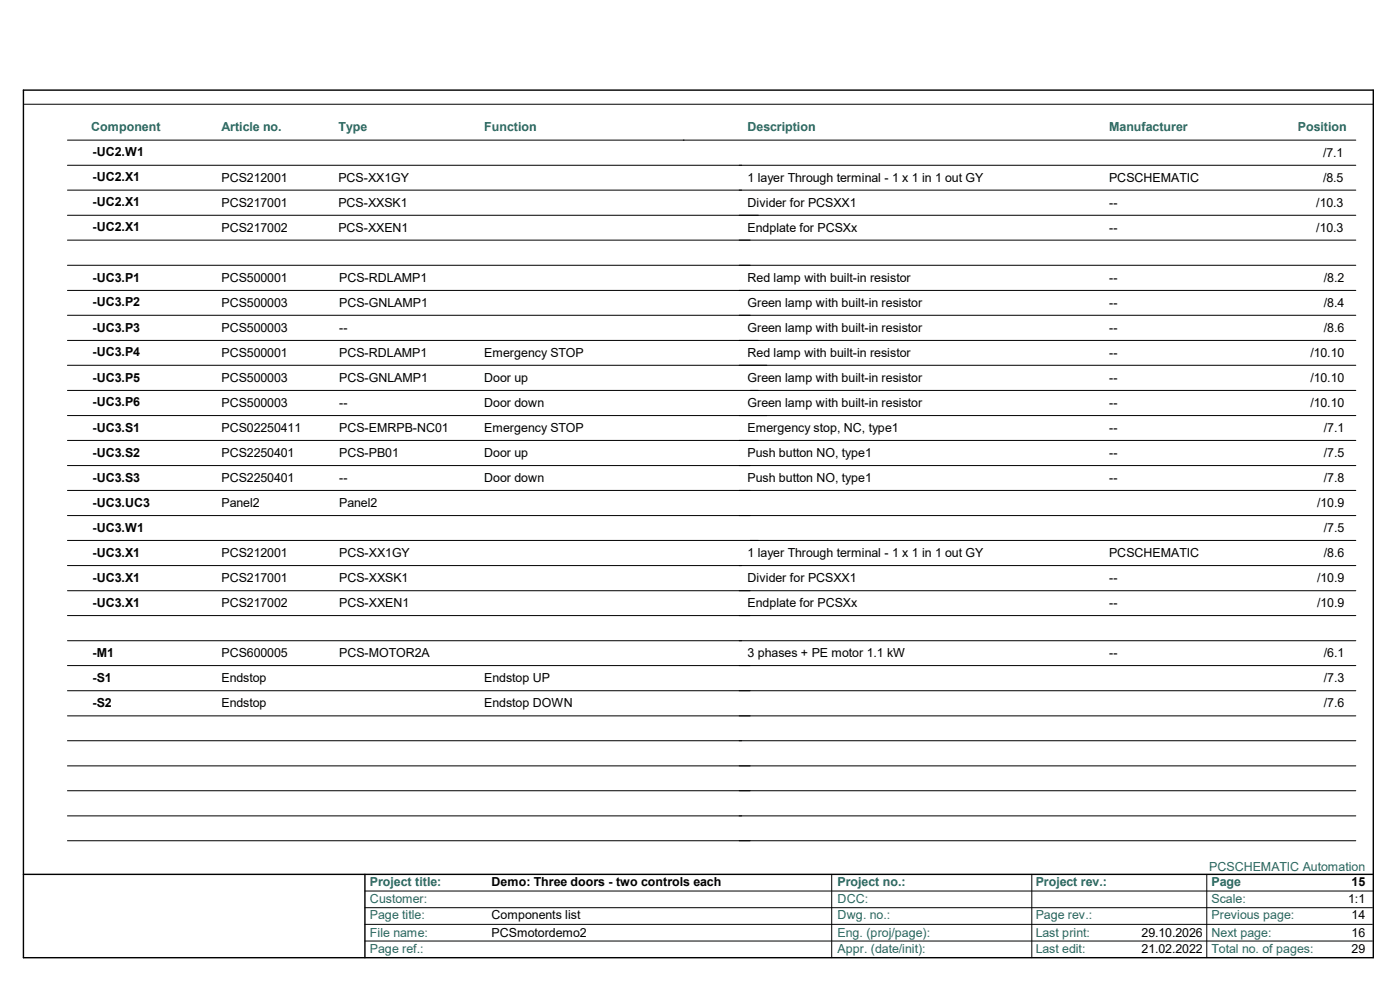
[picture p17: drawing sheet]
<svg xmlns="http://www.w3.org/2000/svg" width="420mm" height="297mm" viewBox="0 0 420 297" stroke-linecap="round" stroke-linejoin="round" font-family="sans-serif">
<defs><g id="words">
<g font-size="3.7" fill="#27675f">
<text x="27.3" y="39.4">Component</text>
<text x="66.5" y="39.4">Article no.</text>
<text x="101.5" y="39.4">Type</text>
<text x="145.3" y="39.4">Function</text>
<text x="224.3" y="39.4">Description</text>
<text x="332.7" y="39.4">Manufacturer</text>
<text x="389.4" y="39.4">Position</text>
<text x="362.8" y="260.9">PCSCHEMATIC Automation</text>
<text x="111" y="265.6">Project title:</text>
<text x="251.3" y="265.6">Project no.:</text>
<text x="310.7" y="265.6">Project rev.:</text>
<text x="363.5" y="265.6">Page</text>
<text x="111" y="270.7">Customer:</text>
<text x="111" y="275.5">Page title:</text>
<text x="251.3" y="275.5">Dwg. no.:</text>
<text x="251.3" y="270.7">DCC:</text>
<text x="310.7" y="275.5">Page rev.:</text>
<text x="363.5" y="275.5">Previous page:</text>
<text x="363.5" y="270.7">Scale:</text>
<text x="111" y="280.7">File name:</text>
<text x="251.3" y="280.7">Eng. (proj/page):</text>
<text x="310.7" y="280.7">Last print:</text>
<text x="363.5" y="280.7">Next page:</text>
<text x="111" y="285.5">Page ref.:</text>
<text x="251.3" y="285.5">Appr. (date/init):</text>
<text x="310.7" y="285.5">Last edit:</text>
<text x="363.5" y="285.5">Total no. of pages:</text>
</g>
<g font-size="3.7">
<text x="27.8" y="46.9">-UC2.W1</text>
<text x="396.9" y="47">/7.1</text>
<text x="27.8" y="54.3">-UC2.X1</text>
<text x="66.5" y="54.4">PCS212001</text>
<text x="101.5" y="54.4">PCS-XX1GY</text>
<text x="224.3" y="54.4">1 layer Through terminal - 1 x 1 in 1 out GY</text>
<text x="332.7" y="54.4">PCSCHEMATIC</text>
<text x="396.9" y="54.4">/8.5</text>
<text x="27.8" y="61.9">-UC2.X1</text>
<text x="66.5" y="62">PCS217001</text>
<text x="101.5" y="62">PCS-XXSK1</text>
<text x="224.3" y="62">Divider for PCSXX1</text>
<text x="332.7" y="62">--</text>
<text x="394.9" y="62">/10.3</text>
<text x="27.8" y="69.3">-UC2.X1</text>
<text x="66.5" y="69.4">PCS217002</text>
<text x="101.5" y="69.4">PCS-XXEN1</text>
<text x="224.3" y="69.4">Endplate for PCSXx</text>
<text x="332.7" y="69.4">--</text>
<text x="394.9" y="69.4">/10.3</text>
<text x="27.8" y="84.4">-UC3.P1</text>
<text x="66.5" y="84.5">PCS500001</text>
<text x="101.8" y="84.5">PCS-RDLAMP1</text>
<text x="224.3" y="84.5">Red lamp with built-in resistor</text>
<text x="332.7" y="84.5">--</text>
<text x="397.2" y="84.5">/8.2</text>
<text x="27.8" y="91.9">-UC3.P2</text>
<text x="66.5" y="91.9">PCS500003</text>
<text x="101.8" y="91.9">PCS-GNLAMP1</text>
<text x="224.3" y="91.9">Green lamp with built-in resistor</text>
<text x="332.7" y="91.9">--</text>
<text x="397.2" y="91.9">/8.4</text>
<text x="27.8" y="99.4">-UC3.P3</text>
<text x="66.5" y="99.5">PCS500003</text>
<text x="101.8" y="99.5">--</text>
<text x="224.3" y="99.5">Green lamp with built-in resistor</text>
<text x="332.7" y="99.5">--</text>
<text x="397.2" y="99.5">/8.6</text>
<text x="27.8" y="106.8">-UC3.P4</text>
<text x="66.5" y="106.9">PCS500001</text>
<text x="101.8" y="106.9">PCS-RDLAMP1</text>
<text x="145.3" y="106.9">Emergency STOP</text>
<text x="224.3" y="106.9">Red lamp with built-in resistor</text>
<text x="332.7" y="106.9">--</text>
<text x="393.1" y="106.9">/10.10</text>
<text x="27.8" y="114.4">-UC3.P5</text>
<text x="66.5" y="114.5">PCS500003</text>
<text x="101.8" y="114.5">PCS-GNLAMP1</text>
<text x="145.3" y="114.5">Door up</text>
<text x="224.3" y="114.5">Green lamp with built-in resistor</text>
<text x="332.7" y="114.5">--</text>
<text x="393.1" y="114.5">/10.10</text>
<text x="27.8" y="121.8">-UC3.P6</text>
<text x="66.5" y="121.9">PCS500003</text>
<text x="101.8" y="121.9">--</text>
<text x="145.3" y="121.9">Door down</text>
<text x="224.3" y="121.9">Green lamp with built-in resistor</text>
<text x="332.7" y="121.9">--</text>
<text x="393.1" y="121.9">/10.10</text>
<text x="27.8" y="129.4">-UC3.S1</text>
<text x="66.5" y="129.4">PCS02250411</text>
<text x="101.8" y="129.4">PCS-EMRPB-NC01</text>
<text x="145.3" y="129.4">Emergency STOP</text>
<text x="224.3" y="129.4">Emergency stop, NC, type1</text>
<text x="332.7" y="129.4">--</text>
<text x="397.2" y="129.4">/7.1</text>
<text x="27.8" y="136.9">-UC3.S2</text>
<text x="66.5" y="137">PCS2250401</text>
<text x="101.8" y="137">PCS-PB01</text>
<text x="145.3" y="137">Door up</text>
<text x="224.3" y="137">Push button NO, type1</text>
<text x="332.7" y="137">--</text>
<text x="397.2" y="137">/7.5</text>
<text x="27.8" y="144.3">-UC3.S3</text>
<text x="66.5" y="144.4">PCS2250401</text>
<text x="101.8" y="144.4">--</text>
<text x="145.3" y="144.4">Door down</text>
<text x="224.3" y="144.4">Push button NO, type1</text>
<text x="332.7" y="144.4">--</text>
<text x="397.2" y="144.4">/7.8</text>
<text x="27.8" y="151.9">-UC3.UC3</text>
<text x="66.5" y="152">Panel2</text>
<text x="101.8" y="152">Panel2</text>
<text x="395.1" y="152">/10.9</text>
<text x="27.8" y="159.3">-UC3.W1</text>
<text x="397.2" y="159.4">/7.5</text>
<text x="27.8" y="166.9">-UC3.X1</text>
<text x="66.5" y="167">PCS212001</text>
<text x="101.8" y="167">PCS-XX1GY</text>
<text x="224.3" y="167">1 layer Through terminal - 1 x 1 in 1 out GY</text>
<text x="332.7" y="167">PCSCHEMATIC</text>
<text x="397.2" y="167">/8.6</text>
<text x="27.8" y="174.4">-UC3.X1</text>
<text x="66.5" y="174.5">PCS217001</text>
<text x="101.8" y="174.5">PCS-XXSK1</text>
<text x="224.3" y="174.5">Divider for PCSXX1</text>
<text x="332.7" y="174.5">--</text>
<text x="395.1" y="174.5">/10.9</text>
<text x="27.8" y="181.9">-UC3.X1</text>
<text x="66.5" y="181.9">PCS217002</text>
<text x="101.8" y="181.9">PCS-XXEN1</text>
<text x="224.3" y="181.9">Endplate for PCSXx</text>
<text x="332.7" y="181.9">--</text>
<text x="395.1" y="181.9">/10.9</text>
<text x="27.8" y="196.8">-M1</text>
<text x="66.5" y="196.9">PCS600005</text>
<text x="101.8" y="196.9">PCS-MOTOR2A</text>
<text x="224.3" y="196.9">3 phases + PE motor 1.1 kW</text>
<text x="332.7" y="196.9">--</text>
<text x="397.2" y="196.9">/6.1</text>
<text x="27.8" y="204.4">-S1</text>
<text x="66.5" y="204.5">Endstop</text>
<text x="145.3" y="204.5">Endstop UP</text>
<text x="397.2" y="204.5">/7.3</text>
<text x="27.8" y="211.8">-S2</text>
<text x="66.5" y="211.9">Endstop</text>
<text x="145.3" y="211.9">Endstop DOWN</text>
<text x="397.2" y="211.9">/7.6</text>
<text x="147.5" y="265.6">Demo: Three doors - two controls each</text>
<text x="405.5" y="265.6">15</text>
<text x="147.5" y="275.5">Components list</text>
<text x="404.5" y="270.7">1:1</text>
<text x="405.5" y="275.5">14</text>
<text x="147.5" y="280.7">PCSmotordemo2</text>
<text x="342.5" y="280.7">29.10.2026</text>
<text x="405.5" y="280.7">16</text>
<text x="342.5" y="285.5">21.02.2022</text>
<text x="405.5" y="285.5">29</text>
</g>
</g></defs>
<path d="M7 27h405v260h-405zM7 262h405M109.5 262v25" fill="none" stroke="#000" stroke-width=".42"/>
<g fill="none" stroke="#000" stroke-width=".3">
<path d="M7.3 31.2h404.7M20.2 42h386.5M20.2 49.5h386.5M20.2 57h386.5M20.2 64.5h386.5M20.2 72h386.5M20.2 79.5h386.5M20.2 87h386.5M20.2 94.5h386.5M20.2 102h386.5M20.2 109.5h386.5M20.2 117h386.5"/>
<path d="M20.2 124.5h386.5M20.2 132h386.5M20.2 139.5h386.5M20.2 147h386.5M20.2 154.5h386.5M20.2 162h386.5M20.2 169.5h386.5M20.2 177h386.5M20.2 184.5h386.5M20.2 192h386.5M20.2 199.5h386.5M20.2 207h386.5"/>
<path d="M20.2 214.5h386.5M20.2 222h386.5M20.2 229.5h386.5M20.2 237h386.5M20.2 244.5h386.5M20.2 252h386.5M109.5 272h302.2M109.5 277h302.2M109.5 267h302.5M249.5 262v25M309.5 262v25M362 262v25"/>
<path d="M109.5 282h302.2"/>
</g>
<use href="#words"/>
</svg>
